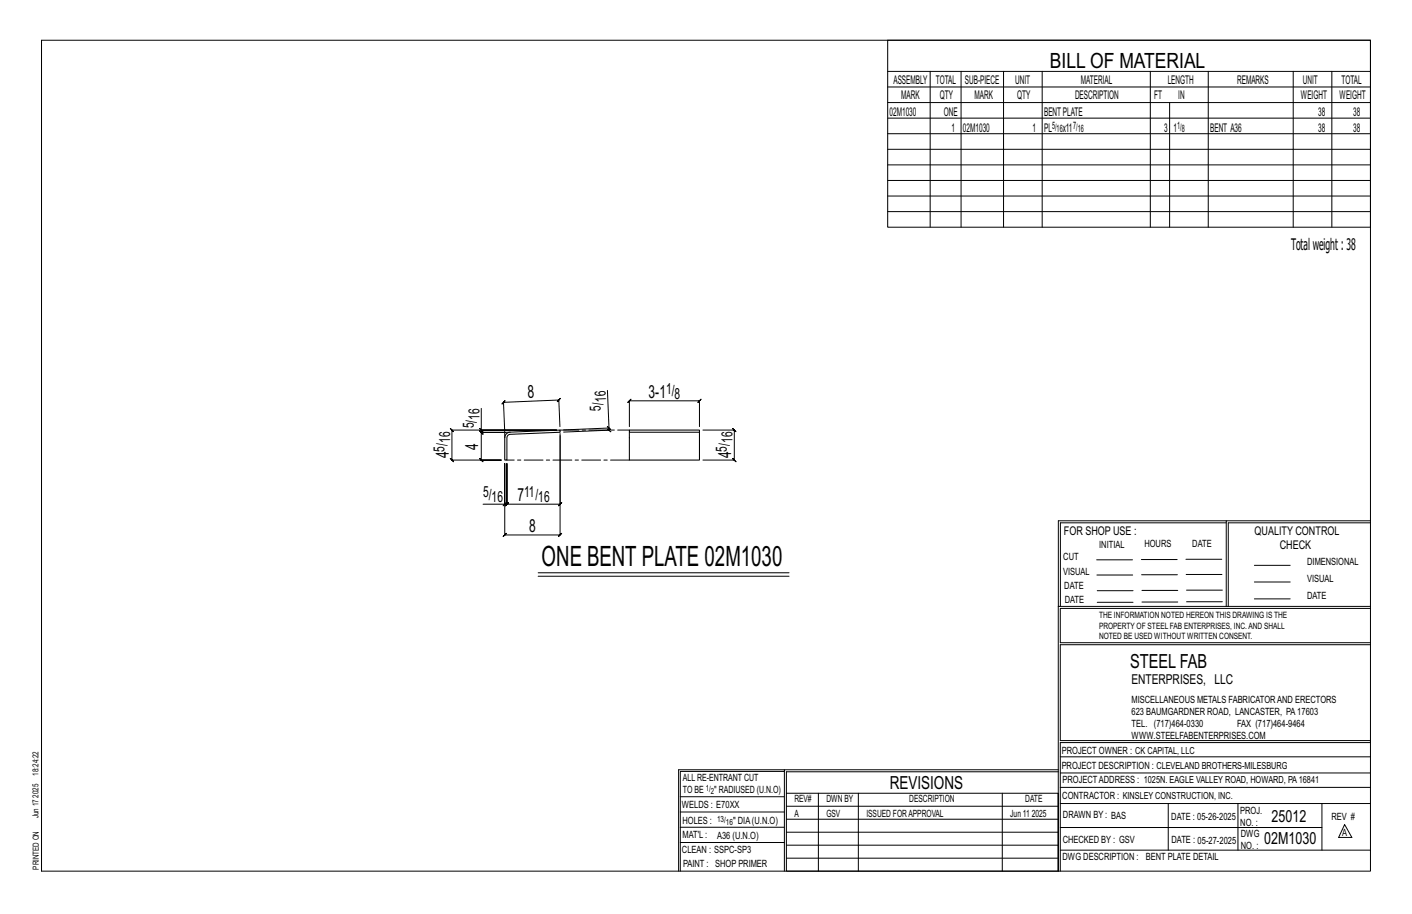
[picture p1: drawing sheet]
<svg xmlns="http://www.w3.org/2000/svg" width="432mm" height="279mm" viewBox="0 0 432 279" stroke-linecap="round" stroke-linejoin="round" font-family="sans-serif">
<defs><g id="words">
<text font-size="8.6" x="165.6" y="173.1">ONE BENT PLATE 02M1030</text>
<text font-size="6.4" x="321.1" y="20.7">BILL OF MATERIAL</text>
<text font-size="5.9" x="345.6" y="204.1">STEEL FAB</text>
<g font-size="5.5">
<text x="161.4" y="121.7" transform="rotate(-2 161.4 121.7)">8</text>
<text x="198.3" y="121.5">3-1</text>
<text x="146.2" y="137.4" transform="rotate(-90 146.2 137.4)">4</text>
<text x="137.2" y="140.1" transform="rotate(-90 137.2 140.1)">4</text>
<text x="223.6" y="140.1" transform="rotate(-90 223.6 140.1)">4</text>
<text x="158.2" y="153.1">7</text>
<text x="161.8" y="162.5">8</text>
<text x="272.2" y="241.1">REVISIONS</text>
</g>
<g font-size="5.1">
<text x="388.9" y="251.3">25012</text>
<text x="386.6" y="258.1">02M1030</text>
</g>
<text font-size="4.9" x="394.8" y="76.4">Totalweight : 38</text>
<g font-size="4.7">
<text x="183.8" y="125.5" transform="rotate(-92 183.8 125.5)">5/</text>
<text x="185.3" y="122.8" transform="rotate(-92 185.3 122.8)">16</text>
<text x="203.7" y="120.3">1/</text>
<text x="206.3" y="121.9">8</text>
<text x="144.9" y="130.9" transform="rotate(-90 144.9 130.9)">5/</text>
<text x="146.6" y="128.3" transform="rotate(-90 146.6 128.3)">16</text>
<text x="137.6" y="135.5" transform="rotate(-90 137.6 135.5)">16</text>
<text x="224" y="135.5" transform="rotate(-90 224 135.5)">16</text>
<text x="136" y="138.1" transform="rotate(-90 136 138.1)">5/</text>
<text x="222.3" y="138.1" transform="rotate(-90 222.3 138.1)">5/</text>
<text x="147.7" y="151.9">5/</text>
<text x="150.3" y="153.6">16</text>
<text x="160.3" y="151.9">11/</text>
<text x="164.6" y="153.6">16</text>
</g>
<text font-size="4.2" x="346" y="209.1">ENTERPRISES, LLC</text>
<g font-size="3.7">
<text x="273.2" y="25.6">ASSEMBLY</text>
<text x="286.2" y="25.6">TOTAL</text>
<text x="295.1" y="25.6">SUB-PIECE</text>
<text x="310.4" y="25.6">UNIT</text>
<text x="330.5" y="25.6">MATERIAL</text>
<text x="357.1" y="25.6">LENGTH</text>
<text x="378.3" y="25.6">REMARKS</text>
<text x="398.4" y="25.6">UNIT</text>
<text x="410.2" y="25.6">TOTAL</text>
<text x="272.1" y="35.5">02M1030</text>
<text x="275.6" y="30.4">MARK</text>
<text x="287.4" y="30.4">QTY</text>
<text x="288.6" y="35.5">ONE</text>
<text x="298" y="30.4">MARK</text>
<text x="311" y="30.4">QTY</text>
<text x="319.3" y="35.5">BENTPLATE</text>
<text x="328.7" y="30.4">DESCRIPTION</text>
<text x="353" y="30.4">FT</text>
<text x="360.3" y="30.4">IN</text>
<text x="397.8" y="30.4">WEIGHT</text>
<text x="403.2" y="35.5">38</text>
<text x="409.6" y="30.4">WEIGHT</text>
<text x="413.8" y="35.5">38</text>
<text x="290.9" y="40.2">1</text>
<text x="294.5" y="40.2">02M1030</text>
<text x="315.8" y="40.2">1</text>
<text x="319.3" y="40.2">PL</text>
<text x="325" y="40.2">x11</text>
<text x="356" y="40.2">3</text>
<text x="358.9" y="40.2">1</text>
<text x="370.1" y="40.2">BENT A36</text>
<text x="403.2" y="40.2">38</text>
<text x="413.8" y="40.2">38</text>
<text x="325.3" y="163.4">FOR SHOP USE :</text>
<text x="383.7" y="163.4">QUALITY CONTROL</text>
<text x="391.4" y="167.8">CHECK</text>
</g>
<g font-size="3.1">
<text x="321.7" y="39.4">5/</text>
<text x="323.1" y="40.5">16</text>
<text x="328.2" y="39.4">7/</text>
<text x="329.6" y="40.5">16</text>
<text x="360" y="39.4">1/</text>
<text x="361.4" y="40.5">8</text>
<text x="336.2" y="167.4">INITIAL</text>
<text x="350" y="167.1">HOURS</text>
<text x="364.6" y="167.2">DATE</text>
<text x="325.2" y="171.3">CUT</text>
<text x="399.8" y="172.8">DIMENSIONAL</text>
<text x="325.1" y="175.8">VISUAL</text>
<text x="399.8" y="177.9">VISUAL</text>
<text x="325.5" y="180">DATE</text>
<text x="325.7" y="184.4">DATE</text>
<text x="399.8" y="183.1">DATE</text>
<text x="346" y="215">MISCELLANEOUS METALS FABRICATORAND ERECTORS</text>
<text x="346" y="218.6">623 BAUMGARDNER ROAD, LANCASTER, PA17603</text>
<text x="346" y="225.8">WWW.STEELFABENTERPRISES.COM</text>
<text x="346" y="222.2">TEL. (717)464-0330</text>
<text x="378.3" y="222.2">FAX (717)464-9464</text>
<text x="324.7" y="230.5">PROJECT OWNER : CK CAPITAL, LLC</text>
<text x="208.8" y="238.8">ALL RE-ENTRANT CUT</text>
<text x="324.7" y="235.1">PROJECT DESCRIPTION : CLEVELAND BROTHERS-MILESBURG</text>
<text x="324.9" y="239.5">PROJECTADDRESS : 1025N. EAGLE VALLEY ROAD, HOWARD, PA16841</text>
<text x="208.8" y="242.5">TO BE</text>
<text x="218.4" y="242.5">&quot; RADIUSED (U.N.O)</text>
<text x="242.9" y="245.3">REV#</text>
<text x="252.7" y="245.3">DWN BY</text>
<text x="278.1" y="245.3">DESCRIPTION</text>
<text x="313.5" y="245.3">DATE</text>
<text x="324.9" y="244.2">CONTRACTOR : KINSLEY CONSTRUCTION, INC.</text>
<text x="208.5" y="247">WELDS : E70XX</text>
<text x="208.7" y="251.7">HOLES :</text>
<text x="224.2" y="251.8">&quot; DIA(U.N.O)</text>
<text x="242.9" y="249.9">A</text>
<text x="252.7" y="249.9">GSV</text>
<text x="264.9" y="249.9">ISSUED FORAPPROVAL</text>
<text x="309" y="249.9">Jun 11</text>
<text x="315.5" y="249.9">2025</text>
<text x="325.1" y="250">DRAWN BY : BAS</text>
<text x="358.2" y="250.5">DATE : 05-26-2025</text>
<text x="379.3" y="248.9">PROJ.</text>
<text x="407.2" y="250.5">REV #</text>
<text x="208.7" y="256.3">MAT'L :</text>
<text x="219.3" y="256.4">A36 (U.N.O)</text>
<text x="325" y="257.6">CHECKED BY : GSV</text>
<text x="358.3" y="257.7">DATE : 05-27-2025</text>
<text x="379.3" y="252.5">NO. :</text>
<text x="379.5" y="255.9">DWG</text>
<text x="410.5" y="255.5">A</text>
<text x="208.6" y="260.7">CLEAN : SSPC-SP3</text>
<text x="324.9" y="262.9">DWG DESCRIPTION :</text>
<text x="350.4" y="263">BENT PLATE DETAIL</text>
<text x="379.5" y="259.5">NO. :</text>
<text x="208.9" y="265">PAINT : SHOP PRIMER</text>
</g>
<g font-size="2.7">
<text x="336.1" y="189">THE INFORMATION NOTED HEREON THIS DRAWING IS THE</text>
<text x="336.1" y="195.4">NOTED BE USED WITHOUT WRITTEN CONSENT.</text>
<text x="336.1" y="192.2">PROPERTY OF STEEL FAB ENTERPRISES, INC.AND SHALL</text>
</g>
<g font-size="2.6">
<text x="215.9" y="241.8">1/</text>
<text x="217.4" y="242.7">2</text>
<text x="219.3" y="251.1">13/</text>
<text x="222" y="252.1">16</text>
</g>
<g font-size="2.5">
<text x="11.7" y="237.1" transform="rotate(-90 11.7 237.1)">18:24:22</text>
<text x="11.8" y="243.8" transform="rotate(-90 11.8 243.8)">2025</text>
<text x="11.8" y="250.1" transform="rotate(-90 11.8 250.1)">Jun 17</text>
<text x="11.9" y="265.8" transform="rotate(-90 11.9 265.8)">PRINTED ON</text>
</g>
</g></defs>
<g fill="none" stroke="#000" stroke-width=".31">
<path d="M12.7 12.3h406.4v254h-406.4zM271.5 12.3h147.6v57.2h-147.6zM271.5 21.8h147.6M271.5 26.6h147.6M271.5 31.4h147.6M271.5 36.1h147.6M284.5 21.8v47.7M293.9 21.8v47.7M306.9 21.8v47.7M318.7 21.8v47.7M351.8 21.8v47.7M357.7 31.4v38.1"/>
<path d="M369.5 21.8v47.7M395.5 21.8v47.7M407.3 21.8v47.7M271.5 40.9h147.6M271.5 45.6h147.6M271.5 50.4h147.6M271.5 55.2h147.6M271.5 59.9h147.6M271.5 64.7h147.6M185.8 119.3l.4 11.5-13.9 .6M146.7 131l1 1zM147.2 124.8v6.7h23h-32l-.5-.5 1 1-.5-.5v9.1l-.5-.5 1 1-.5-.5h15.1h-6.1l.5 .5-1-1 .5 .5v-8.4l.5 .5-1-1 .5 .5h7.2"/>
<path d="M147.2 131.5v.7l-.5-.5 1 1-.5-.5h7.2M171.2 130.4l-.3-8.1 .5-.5-1 1 .5-.5-16.9 .7 .5-.5-1 1 .5-.5 .4 9.2M171.3 132.5v31l.5-.5-1 1 .5-.5h-16.9l.5-.5-1 1 .5-.5v-21.8v12.4h-6.7M171.3 133.2v20.9l.5-.5-1 1 .5-.5h-16.3l.5-.5-1 1 .5-.5v-12.4v12.4l.5-.5-1 1 .5-.5h-.6M185.7 130.4l1.1 .9zM186.2 130.8l.1 .7-.6-.5 1.1 1-.5-.5-13.9 .6M192.5 130.4v-7.9l-.5 .5 1-1-.5 .5h21.4l-.5 .5 1-1-.5 .5v7.9M215 131.5h9.6l-.5-.5 1 1-.5-.5v9.1l-.5-.5 1 1-.5-.5h-9.6M153.9 154.6l1-1zM375 159.8h-50.7v25.6M375 159.2h-51.3l-.1 107.1M419.1 159.2h-44.1v26.2"/>
<path d="M419.1 159.8h-43.5v25.6M164.6 175.1h76.7M164.6 176.2h76.7M335.4 171.1h10.9M335.4 175.8h11M349 171h11M349.1 175.7h11M362.7 171h10.9M362.7 175.6h11M383.6 172.8h11M383.6 177.9h11M323.7 185.4h95.4"/>
<path d="M335.5 184.1h11M335.5 180.6h11M349.2 184h11M349.2 180.5h11M362.9 180.4h10.9M362.9 184h10.9M383.6 183.1h11M419.1 186h-94.9v10.5h94.9M419.1 197.1h-94.9v29.3h94.9v.6h-94.9v39.3M239.9 235.8h-31.9v30.5M239.9 235.3h-32.4v31M323.6 235.3h-83.7v31"/>
<path d="M323.6 235.9h-83.1v6.6M324.2 236.3h94.9M324.2 231.4h94.9M208 252.9h31.9M208 257.5h31.9M208 243.6h31.9M208 248.2h31.9M240.5 242.5h83.1v23.8h-83.1zM240.5 258.4h83.1M240.5 254.4h83.1M240.5 250.4h83.1M240.5 246.5h83.1"/>
<path d="M250.3 242.5v23.8M262.5 242.5v23.8M306.5 242.5v23.8M324.2 253h80.1M324.2 245.6h94.9M324.2 259.9h94.9M324.2 240.7h94.9M357.3 245.6v14.3M378.6 245.6v14.3M404.3 245.6v14.3M411.2 252.1l2.2 3.9h-4zM240.5 262.3h83.1"/>
</g>
<path d="M154.8 132.6l1.2-.5 15.3-.6v.6l-15.8 .8-.5 .9v6.8h-.6v-6.8zM192.5 131.5h21.4v.6h-21.4zM192.5 132.1v8.5h21.4v-8.5" fill="none" stroke="#000" stroke-width=".32"/>
<path d="M154.4 133.8v-1.6l1.6-.1M171.3 131.5h21.2M192.5 140.6h-37.5" fill="none" stroke="#000" stroke-width=".31" stroke-dasharray="5.8 1 1 1"/>
<use href="#words"/>
</svg>
